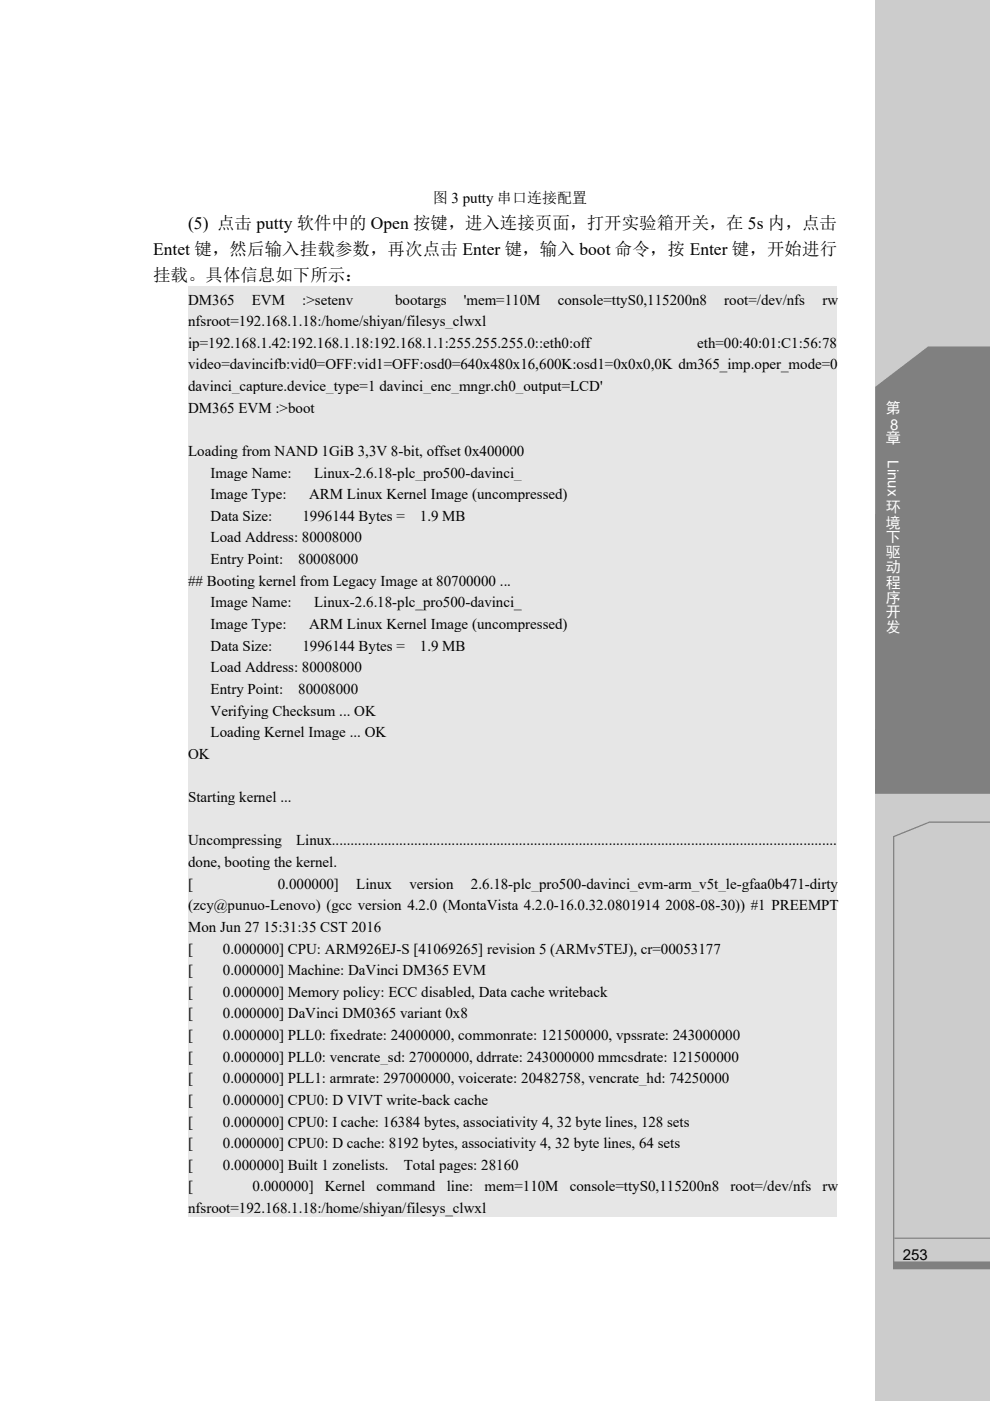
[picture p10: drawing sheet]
<svg xmlns="http://www.w3.org/2000/svg" width="210mm" height="297mm" viewBox="0 0 210 297" stroke-linecap="round" stroke-linejoin="round" font-family="sans-serif">
<defs><g id="words">
<g font-size="3.7">
<text x="39.9" y="48.5">(5) 点击 putty 软件中的 Open 按键，进入连接页面，打开实验箱开关，在 5s 内，点击</text>
<text x="32.5" y="54.1">Entet 键，然后输入挂载参数，再次点击 Enter 键，输入 boot 命令，按 Enter 键，开始进行</text>
<text x="32.5" y="59.6">挂载。具体信息如下所示：</text>
</g>
<g font-size="3.2">
<text x="91.8" y="43.1">图 3 putty 串口连接配置</text>
<text x="39.9" y="64.6">DM365</text>
<text x="53.4" y="64.6">EVM</text>
<text x="64.1" y="64.6">:&gt;setenv</text>
<text x="83.8" y="64.6">bootargs</text>
<text x="98.4" y="64.6">'mem=110M</text>
<text x="118.3" y="64.6">console=ttyS0,115200n8</text>
<text x="153.6" y="64.6">root=/dev/nfs</text>
<text x="174.4" y="64.6">rw</text>
<text x="39.9" y="69.2">nfsroot=192.168.1.18:/home/shiyan/filesys_clwxl</text>
<text x="39.9" y="73.7">ip=192.168.1.42:192.168.1.18:192.168.1.1:255.255.255.0::eth0:off</text>
<text x="147.9" y="73.7">eth=00:40:01:C1:56:78</text>
<text x="39.9" y="78.3">video=davincifb:vid0=OFF:vid1=OFF:osd0=640x480x16,600K:osd1=0x0x0,0K dm365_imp.oper_mode=0</text>
<text x="39.9" y="82.9">davinci_capture.device_type=1 davinci_enc_mngr.ch0_output=LCD'</text>
<text x="39.9" y="87.5">DM365 EVM :&gt;boot</text>
<text x="39.9" y="96.7">Loading from NAND 1GiB 3,3V 8-bit, offset 0x400000</text>
<text x="44.7" y="101.3">Image Name:</text>
<text x="66.6" y="101.3">Linux-2.6.18-plc_pro500-davinci_</text>
<text x="44.7" y="105.9">Image Type:</text>
<text x="65.6" y="105.9">ARM Linux Kernel Image (uncompressed)</text>
<text x="44.7" y="110.4">Data Size:</text>
<text x="64.1" y="110.4">1996144 Bytes =</text>
<text x="89.1" y="110.4">1.9 MB</text>
<text x="44.7" y="115">Load Address: 80008000</text>
<text x="44.7" y="119.6">Entry Point:</text>
<text x="63.3" y="119.6">80008000</text>
<text x="39.9" y="124.2">## Booting kernel from Legacy Image at 80700000 ...</text>
<text x="44.7" y="128.8">Image Name:</text>
<text x="66.6" y="128.8">Linux-2.6.18-plc_pro500-davinci_</text>
<text x="44.7" y="133.4">Image Type:</text>
<text x="44.7" y="137.9">Data Size:</text>
<text x="64.1" y="137.9">1996144 Bytes =</text>
<text x="65.6" y="133.4">ARM Linux Kernel Image (uncompressed)</text>
<text x="89.1" y="137.9">1.9 MB</text>
<text x="44.7" y="142.5">Load Address: 80008000</text>
<text x="44.7" y="147.1">Entry Point:</text>
<text x="63.3" y="147.1">80008000</text>
<text x="44.7" y="151.7">Verifying Checksum ... OK</text>
<text x="39.9" y="160.9">OK</text>
<text x="44.7" y="156.3">Loading Kernel Image ... OK</text>
<text x="39.9" y="170.1">Starting kernel ...</text>
<text x="39.9" y="179.2">Uncompressing</text>
<text x="62.8" y="179.2">Linux.......................................................................................................................................</text>
<text x="39.9" y="183.8">done, booting the kernel.</text>
<text x="39.9" y="188.4">[</text>
<text x="58.9" y="188.4">0.000000]</text>
<text x="75.6" y="188.4">Linux</text>
<text x="86.8" y="188.4">version</text>
<text x="99.9" y="188.4">2.6.18-plc_pro500-davinci_evm-arm_v5t_le-gfaa0b471-dirty</text>
<text x="39.9" y="193">(zcy@punuo-Lenovo) (gcc version 4.2.0 (MontaVista 4.2.0-16.0.32.0801914 2008-08-30)) #1 PREEMPT</text>
<text x="39.9" y="197.6">Mon Jun 27 15:31:35 CST 2016</text>
<text x="39.9" y="202.2">[</text>
<text x="47.3" y="202.2">0.000000] CPU: ARM926EJ-S [41069265] revision 5 (ARMv5TEJ), cr=00053177</text>
<text x="39.9" y="206.7">[</text>
<text x="47.3" y="206.7">0.000000] Machine: DaVinci DM365 EVM</text>
<text x="39.9" y="211.3">[</text>
<text x="39.9" y="215.9">[</text>
<text x="47.3" y="211.3">0.000000] Memory policy: ECC disabled, Data cache writeback</text>
<text x="47.3" y="215.9">0.000000] DaVinci DM0365 variant 0x8</text>
<text x="39.9" y="220.5">[</text>
<text x="47.3" y="220.5">0.000000] PLL0: fixedrate: 24000000, commonrate: 121500000, vpssrate: 243000000</text>
<text x="39.9" y="225.1">[</text>
<text x="47.3" y="225.1">0.000000] PLL0: vencrate_sd: 27000000, ddrrate: 243000000 mmcsdrate: 121500000</text>
<text x="39.9" y="229.7">[</text>
<text x="47.3" y="229.7">0.000000] PLL1: armrate: 297000000, voicerate: 20482758, vencrate_hd: 74250000</text>
<text x="39.9" y="234.3">[</text>
<text x="39.9" y="238.8">[</text>
<text x="47.3" y="234.3">0.000000] CPU0: D VIVT write-back cache</text>
<text x="47.3" y="238.8">0.000000] CPU0: I cache: 16384 bytes, associativity 4, 32 byte lines, 128 sets</text>
<text x="39.9" y="243.4">[</text>
<text x="47.3" y="243.4">0.000000] CPU0: D cache: 8192 bytes, associativity 4, 32 byte lines, 64 sets</text>
<text x="39.9" y="248">[</text>
<text x="47.3" y="248">0.000000] Built 1 zonelists.</text>
<text x="85.7" y="248">Total pages: 28160</text>
<text x="39.9" y="252.6">[</text>
<text x="39.9" y="257.2">nfsroot=192.168.1.18:/home/shiyan/filesys_clwxl</text>
<text x="53.6" y="252.6">0.000000]</text>
<text x="68.9" y="252.6">Kernel</text>
<text x="79.9" y="252.6">command</text>
<text x="94.7" y="252.6">line:</text>
<text x="102.8" y="252.6">mem=110M</text>
<text x="120.9" y="252.6">console=ttyS0,115200n8</text>
<text x="154.9" y="252.6">root=/dev/nfs</text>
<text x="174.4" y="252.6">rw</text>
<text x="191.5" y="267.2">253</text>
</g>
<g font-size="3.2" fill="#fff">
<text x="187.9" y="87.6">第</text>
<text x="187.9" y="94">章</text>
<text x="188.8" y="91.1">8</text>
<text x="188.3" y="97.6" transform="rotate(90 188.3 97.6)">Linux</text>
<text x="187.9" y="108.6">环</text>
<text x="187.9" y="111.9">境</text>
<text x="187.9" y="115">下</text>
<text x="187.9" y="118.1">驱</text>
<text x="187.9" y="121.4">动</text>
<text x="187.9" y="124.6">程</text>
<text x="187.9" y="127.8">序</text>
<text x="187.9" y="130.9">开</text>
<text x="187.9" y="134.1">发</text>
</g>
</g></defs>
<path d="M185.6 0h24.4v297h-24.4z" fill="#ccc"/>
<path d="M185.6 82l11.3-8.6h13.1v94.9h-24.4z" fill-rule="evenodd" fill="#808080"/>
<path d="M210 174.3h-12.9l-7.6 3.1v91.6h20.5M189.7 262.5h20.3" fill="none" stroke="#808080" stroke-width=".26"/>
<path d="M189.5 268.2h20.5" fill="none" stroke="#808080" stroke-width="1.5" stroke-linecap="butt"/>
<g fill="#e6e6e6">
<path d="M39.9 60.7h137.6v4.6h-137.6z"/>
<path d="M39.9 65.3h137.6v4.6h-137.6z"/>
<path d="M39.9 69.9h137.6v4.6h-137.6z"/>
<path d="M39.9 74.5h137.6v4.6h-137.6z"/>
<path d="M39.9 79.1h137.6v4.5h-137.6z"/>
<path d="M39.9 83.6h137.6v4.6h-137.6z"/>
<path d="M39.9 88.2h137.6v9.2h-137.6z"/>
<path d="M39.9 97.4h137.6v4.6h-137.6z"/>
<path d="M39.9 102h137.6v4.6h-137.6z"/>
<path d="M39.9 106.6h137.6v4.5h-137.6z"/>
<path d="M39.9 111.1h137.6v4.6h-137.6z"/>
<path d="M39.9 115.7h137.6v4.6h-137.6z"/>
<path d="M39.9 120.3h137.6v4.6h-137.6z"/>
<path d="M39.9 124.9h137.6v4.6h-137.6z"/>
<path d="M39.9 129.5h137.6v4.6h-137.6z"/>
<path d="M39.9 134.1h137.6v4.6h-137.6z"/>
<path d="M39.9 138.7h137.6v4.6h-137.6z"/>
<path d="M39.9 143.3h137.6v4.5h-137.6z"/>
<path d="M39.9 147.8h137.6v4.6h-137.6z"/>
<path d="M39.9 152.4h137.6v4.6h-137.6z"/>
<path d="M39.9 157h137.6v4.6h-137.6z"/>
<path d="M39.9 161.6h137.6v9.2h-137.6z"/>
<path d="M39.9 170.8h137.6v9.1h-137.6z"/>
<path d="M39.9 179.9h137.6v4.6h-137.6z"/>
<path d="M39.9 184.5h137.6v4.6h-137.6z"/>
<path d="M39.9 189.1h137.6v4.6h-137.6z"/>
<path d="M39.9 193.7h137.6v4.6h-137.6z"/>
<path d="M39.9 198.3h137.6v4.6h-137.6z"/>
<path d="M39.9 202.9h137.6v4.6h-137.6z"/>
<path d="M39.9 207.5h137.6v4.5h-137.6z"/>
<path d="M39.9 212h137.6v4.6h-137.6z"/>
<path d="M39.9 216.6h137.6v4.6h-137.6z"/>
<path d="M39.9 221.2h137.6v4.6h-137.6z"/>
<path d="M39.9 225.8h137.6v4.6h-137.6z"/>
<path d="M39.9 230.4h137.6v4.6h-137.6z"/>
<path d="M39.9 235h137.6v4.6h-137.6z"/>
<path d="M39.9 239.6h137.6v4.6h-137.6z"/>
<path d="M39.9 244.2h137.6v4.5h-137.6z"/>
<path d="M39.9 248.7h137.6v4.6h-137.6z"/>
<path d="M39.9 253.3h137.6v4.6h-137.6z"/>
</g>
<use href="#words"/>
</svg>
